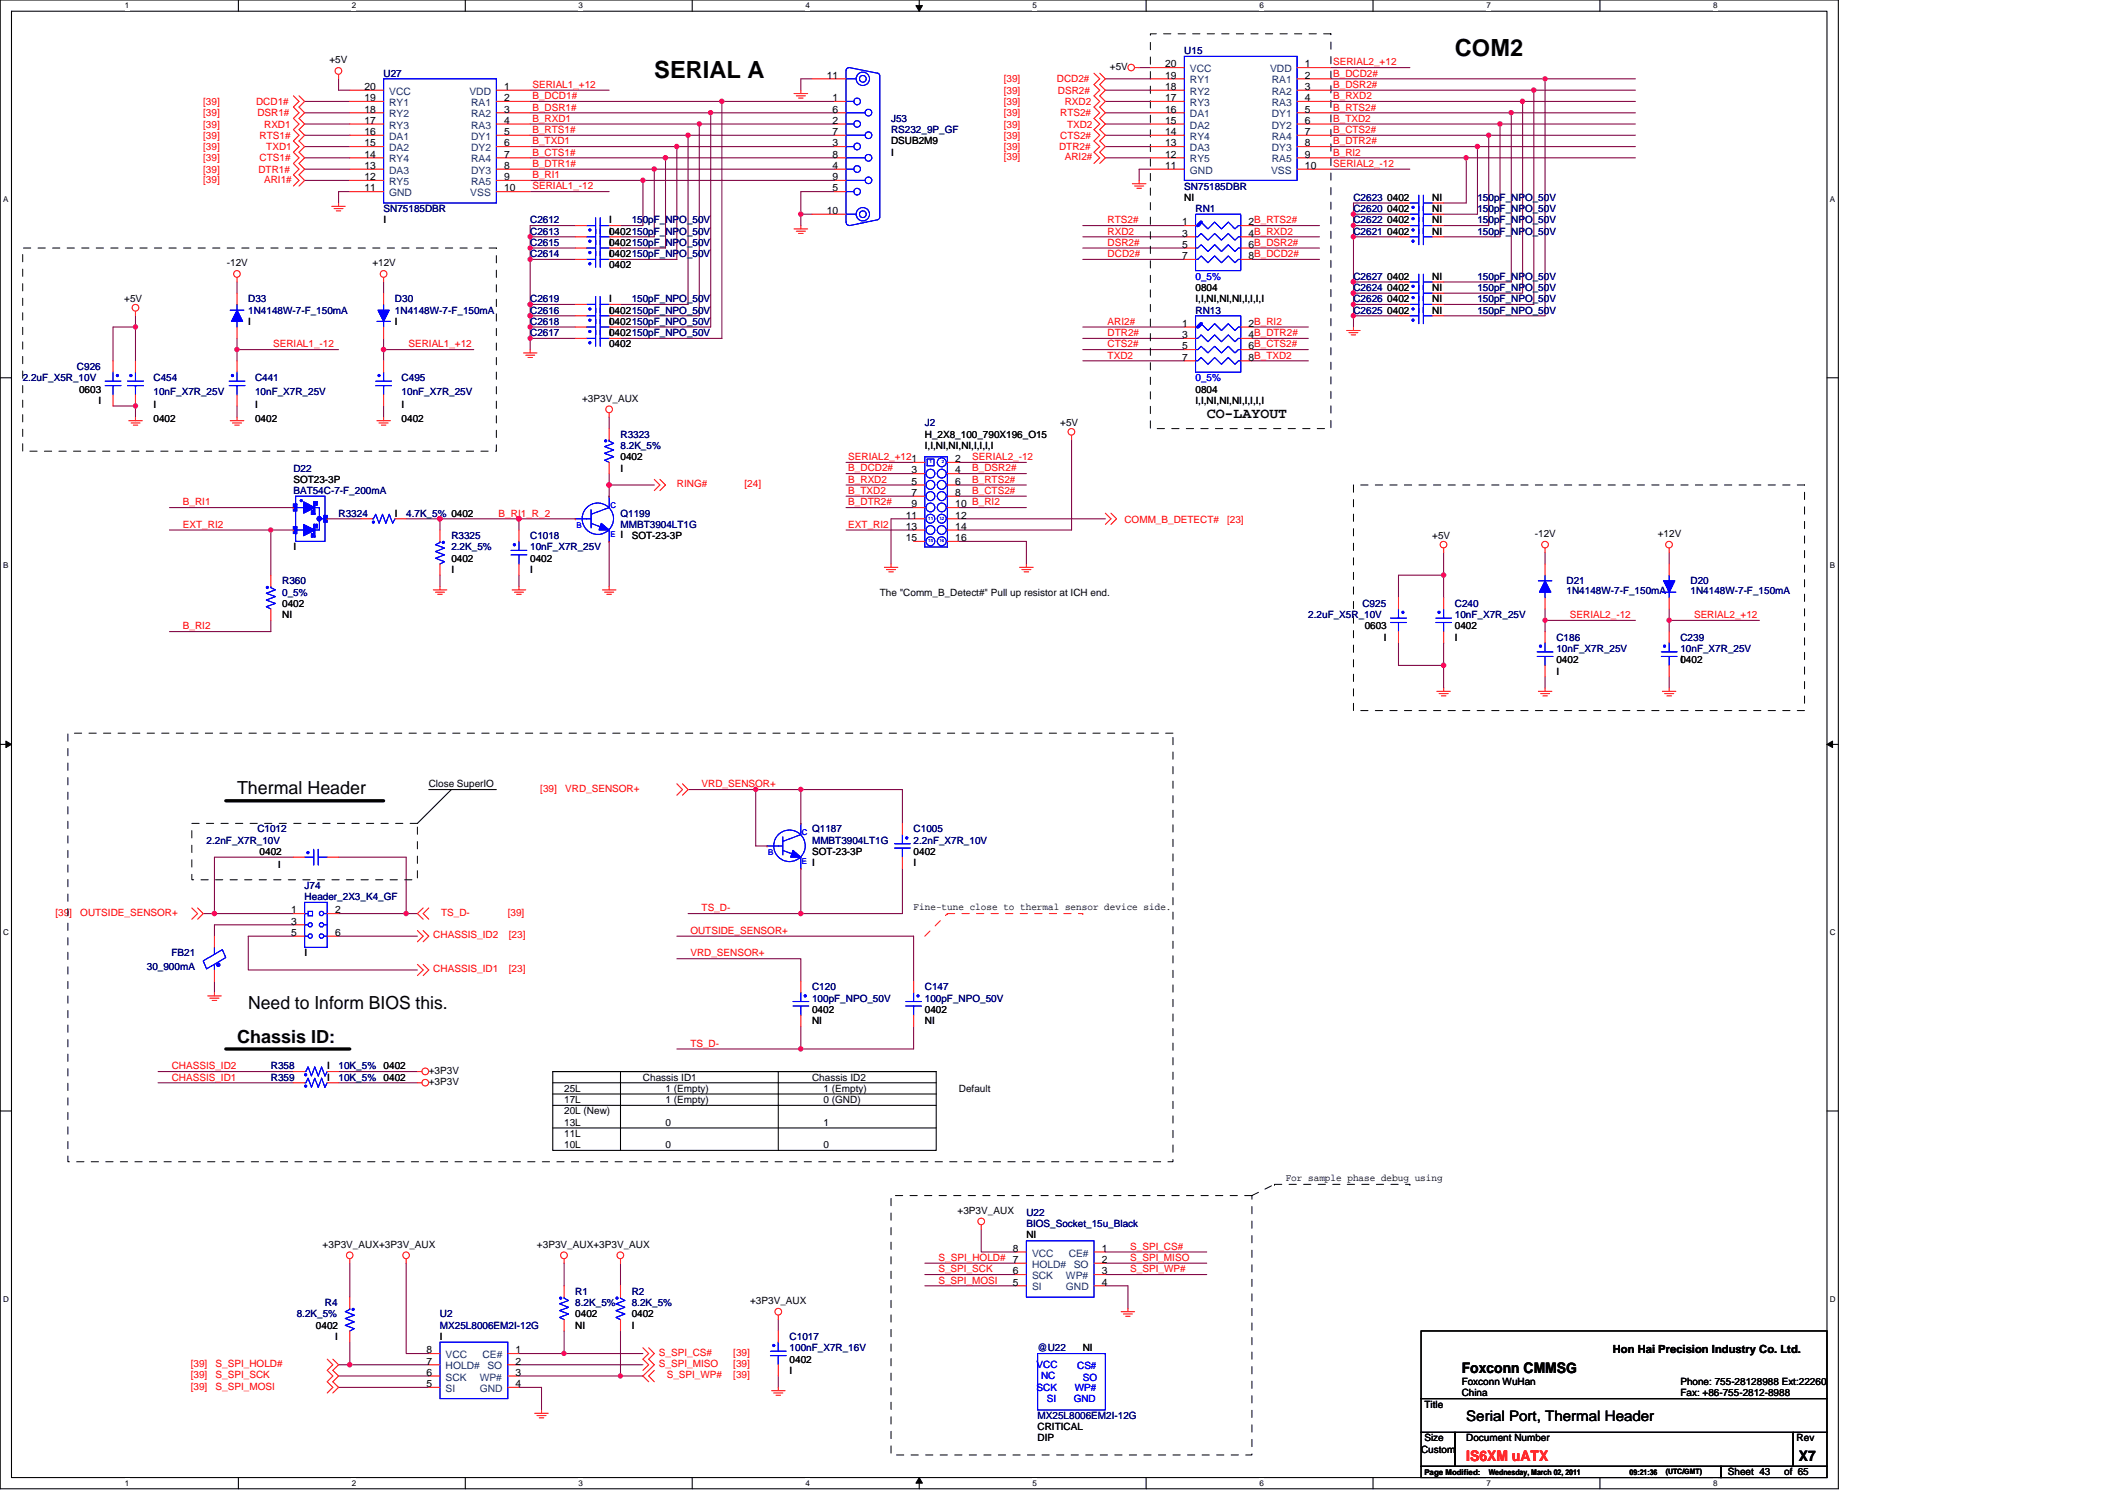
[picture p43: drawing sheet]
<svg xmlns="http://www.w3.org/2000/svg" width="297mm" height="210mm" viewBox="0 0 297 210" stroke-linecap="round" stroke-linejoin="round" font-family="sans-serif">
<defs><g id="words">
<g font-size="3.3">
<text x="91.4" y="10.9">SERIAL A</text>
<text x="203.2" y="7.8">COM2</text>
</g>
<g font-size="2.5">
<text x="33.1" y="110.9">Thermal Header</text>
<text x="34.7" y="140.8">Need to Inform BIOS this.</text>
<text x="33.1" y="145.6">Chassis ID:</text>
</g>
<g font-size="2">
<text x="168.5" y="58.4">CO-LAYOUT</text>
<text x="204.1" y="191.6">Foxconn CMMSG</text>
<text x="204.8" y="198.4">Serial Port, Thermal Header</text>
<text x="251.2" y="203.9">X7</text>
</g>
<text font-size="2" fill="#f00" x="204.8" y="203.9">IS6XM uATX</text>
<text font-size="1.6" x="225.2" y="188.8">Hon Hai Precision Industry Co. Ltd.</text>
<g font-size="1.4">
<text x="46" y="8.8">+5V</text>
<text x="115.5" y="11">11</text>
<text x="155" y="9.8">+5V</text>
<text x="162.7" y="9.4">20</text>
<text x="162.7" y="11">19</text>
<text x="182.2" y="11">2</text>
<text x="182.2" y="9.4">1</text>
<text x="50.9" y="12.6">20</text>
<text x="50.9" y="14.1">19</text>
<text x="50.9" y="15.7">18</text>
<text x="50.9" y="17.3">17</text>
<text x="70.4" y="14.1">2</text>
<text x="70.4" y="15.7">3</text>
<text x="70.4" y="17.3">4</text>
<text x="70.4" y="12.6">1</text>
<text x="116.3" y="14.1">1</text>
<text x="116.3" y="17.3">2</text>
<text x="116.3" y="15.7">6</text>
<text x="162.7" y="12.6">18</text>
<text x="162.7" y="14.1">17</text>
<text x="162.7" y="15.7">16</text>
<text x="162.7" y="17.3">15</text>
<text x="182.2" y="12.6">3</text>
<text x="182.2" y="14.1">4</text>
<text x="182.2" y="15.7">5</text>
<text x="182.2" y="17.3">6</text>
<text x="50.9" y="18.9">16</text>
<text x="50.9" y="20.4">15</text>
<text x="50.9" y="22">14</text>
<text x="50.9" y="23.6">13</text>
<text x="70.4" y="18.9">5</text>
<text x="70.4" y="20.4">6</text>
<text x="70.4" y="22">7</text>
<text x="70.4" y="23.6">8</text>
<text x="116.3" y="20.4">3</text>
<text x="116.3" y="23.6">4</text>
<text x="116.3" y="18.9">7</text>
<text x="116.3" y="22">8</text>
<text x="124.4" y="21.7">I</text>
<text x="124.4" y="20.2">DSUB2M9</text>
<text x="162.7" y="18.9">14</text>
<text x="162.7" y="20.4">13</text>
<text x="162.7" y="22">12</text>
<text x="162.7" y="23.6">11</text>
<text x="182.2" y="18.9">7</text>
<text x="182.2" y="20.4">8</text>
<text x="182.2" y="22">9</text>
<text x="182.2" y="23.6">10</text>
<text x="50.9" y="25.2">12</text>
<text x="50.9" y="26.7">11</text>
<text x="70.4" y="25.2">9</text>
<text x="70.4" y="26.7">10</text>
<text x="115.5" y="29.9">10</text>
<text x="116.3" y="26.7">5</text>
<text x="116.3" y="25.2">9</text>
<text x="165.4" y="28">NI</text>
<text x="193.7" y="28">0402</text>
<text x="193.7" y="29.6">0402</text>
<text x="200" y="28">NI</text>
<text x="200" y="29.6">NI</text>
<text x="53.6" y="31.2">I</text>
<text x="85.1" y="31.2">I</text>
<text x="85.1" y="32.8">0402150pF_NPO_50V</text>
<text x="85.1" y="32.8">I</text>
<text x="85.1" y="34.3">0402150pF_NPO_50V</text>
<text x="85.1" y="34.3">I</text>
<text x="85.1" y="35.9">0402150pF_NPO_50V</text>
<text x="85.1" y="35.9">I</text>
<text x="165.1" y="31.5">1</text>
<text x="165.1" y="33">3</text>
<text x="165.1" y="34.6">5</text>
<text x="174.4" y="34.6">6B_DSR2#</text>
<text x="174.4" y="33">4B_RXD2</text>
<text x="174.4" y="31.5">2B_RTS2#</text>
<text x="193.7" y="32.8">0402</text>
<text x="193.7" y="31.2">0402</text>
<text x="200" y="32.8">NI</text>
<text x="200" y="31.2">NI</text>
<text x="31.7" y="37.2">-12V</text>
<text x="52" y="37.2">+12V</text>
<text x="85.1" y="37.5">0402</text>
<text x="165.1" y="36.2">7</text>
<text x="167" y="40.6">0804</text>
<text x="174.4" y="36.2">8B_DCD2#</text>
<text x="193.7" y="40.6">0402</text>
<text x="193.7" y="39.1">0402</text>
<text x="200" y="40.6">NI</text>
<text x="200" y="39.1">NI</text>
<text x="17.4" y="42.2">+5V</text>
<text x="34.7" y="45.4">I</text>
<text x="55.2" y="45.4">I</text>
<text x="85.1" y="45.4">I</text>
<text x="85.1" y="46.9">0402150pF_NPO_50V</text>
<text x="85.1" y="43.8">I</text>
<text x="85.1" y="45.4">0402150pF_NPO_50V</text>
<text x="85.1" y="42.2">I</text>
<text x="85.1" y="43.8">0402150pF_NPO_50V</text>
<text x="85.1" y="46.9">I</text>
<text x="165.1" y="45.6">1</text>
<text x="165.1" y="47.2">3</text>
<text x="167" y="42.2">I,I,NI,NI,NI,I,I,I,I</text>
<text x="174.4" y="47.2">4B_DTR2#</text>
<text x="174.4" y="45.6">2B_RI2</text>
<text x="193.7" y="43.8">0402</text>
<text x="193.7" y="42.2">0402</text>
<text x="200" y="43.8">NI</text>
<text x="200" y="42.2">NI</text>
<text x="85.1" y="48.5">0402</text>
<text x="165.1" y="48.8">5</text>
<text x="165.1" y="50.4">7</text>
<text x="174.4" y="50.4">8B_TXD2</text>
<text x="174.4" y="48.8">6B_CTS2#</text>
<text x="11" y="54.8">0603</text>
<text x="13.7" y="56.4">I</text>
<text x="21.4" y="57">I</text>
<text x="21.4" y="58.9">0402</text>
<text x="35.6" y="57">I</text>
<text x="35.6" y="58.9">0402</text>
<text x="56.1" y="57">I</text>
<text x="56.1" y="58.9">0402</text>
<text x="81.3" y="56.1">+3P3V_AUX</text>
<text x="148.1" y="59.5">+5V</text>
<text x="167" y="54.8">0804</text>
<text x="167" y="56.4">I,I,NI,NI,NI,I,I,I,I</text>
<text x="86.7" y="64.3">0402</text>
<text x="86.7" y="65.8">I</text>
<text x="129.2" y="61.1">H_2X8_100_790X196_O15</text>
<text x="129.2" y="62.7">I,I,NI,NI,NI,I,I,I,I</text>
<text x="133.4" y="64.5">2</text>
<text x="41" y="67.4">SOT23-3P</text>
<text x="127.3" y="66.1">3</text>
<text x="127.3" y="67.7">5</text>
<text x="127.3" y="69.3">7</text>
<text x="127.3" y="70.8">9</text>
<text x="133.4" y="66.1">4</text>
<text x="133.4" y="67.7">6</text>
<text x="133.4" y="69.3">8</text>
<text x="133.4" y="70.8">10 B_RI2</text>
<text x="41" y="76.9">I</text>
<text x="55.2" y="72.1">I</text>
<text x="86.7" y="75.1">I</text>
<text x="88.2" y="75.3">SOT-23-3P</text>
<text x="126.5" y="72.4">11</text>
<text x="126.5" y="74">13</text>
<text x="126.5" y="75.6">15</text>
<text x="133.4" y="72.4">12</text>
<text x="133.4" y="74">14</text>
<text x="133.4" y="75.6">16</text>
<text x="200" y="75.3">+5V</text>
<text x="214.4" y="75">-12V</text>
<text x="231.5" y="75">+12V</text>
<text x="63" y="78.4">0402</text>
<text x="63" y="80">I</text>
<text x="74" y="80">I</text>
<text x="74" y="78.4">0402</text>
<text x="122.9" y="83.1">The &quot;Comm_B_Detect#&quot; Pull up resistor at ICH end.</text>
<text x="39.4" y="84.7">0402</text>
<text x="39.4" y="86.3">NI</text>
<text x="190.6" y="87.9">0603</text>
<text x="193.2" y="89.5">I</text>
<text x="203.2" y="89.5">I</text>
<text x="203.2" y="87.9">0402</text>
<text x="217.4" y="94.2">I</text>
<text x="217.4" y="92.6">0402</text>
<text x="234.7" y="92.6">I</text>
<text x="234.7" y="92.6">0402</text>
<text x="59.9" y="109.9">Close SuperIO</text>
<text x="36.3" y="119.4">0402</text>
<text x="113.4" y="119.4">SOT-23-3P</text>
<text x="127.6" y="119.4">0402</text>
<text x="38.8" y="121.2">I</text>
<text x="113.4" y="120.9">I</text>
<text x="127.6" y="120.9">I</text>
<text x="40.7" y="127.5">1</text>
<text x="40.7" y="130.7">5</text>
<text x="40.7" y="129.1">3</text>
<text x="46.8" y="127.5">2</text>
<text x="46.8" y="130.7">6</text>
<text x="127.6" y="127.1">Fine-tune close to thermal sensor device side.</text>
<text x="42.5" y="133.5">I</text>
<text x="113.4" y="143">NI</text>
<text x="113.4" y="141.4">0402</text>
<text x="129.2" y="143">NI</text>
<text x="129.2" y="141.4">0402</text>
<text x="45.7" y="149.3">I</text>
<text x="53.6" y="149.3">0402</text>
<text x="59.9" y="149.9">+3P3V</text>
<text x="45.7" y="150.9">I</text>
<text x="53.6" y="150.9">0402</text>
<text x="59.9" y="151.5">+3P3V</text>
<text x="78.8" y="152.4">25L</text>
<text x="78.8" y="154">17L</text>
<text x="78.8" y="155.6">20L (New)</text>
<text x="89.8" y="150.9">Chassis ID1</text>
<text x="92.9" y="152.4">1 (Empty)</text>
<text x="92.9" y="154">1 (Empty)</text>
<text x="113.4" y="150.9">Chassis ID2</text>
<text x="115" y="152.4">1 (Empty)</text>
<text x="115" y="154">0 (GND)</text>
<text x="133.9" y="152.4">Default</text>
<text x="78.8" y="158.7">11L</text>
<text x="78.8" y="157.2">13L</text>
<text x="78.8" y="160.3">10L</text>
<text x="92.9" y="157.2">0</text>
<text x="92.9" y="160.3">0</text>
<text x="115" y="157.2">1</text>
<text x="115" y="160.3">0</text>
<text x="179.6" y="164.9">For sample phase debug using</text>
<text x="133.7" y="169.5">+3P3V_AUX</text>
<text x="143.3" y="172.9">NI</text>
<text x="45.1" y="174.2">+3P3V_AUX+3P3V_AUX</text>
<text x="75" y="174.2">+3P3V_AUX+3P3V_AUX</text>
<text x="141.5" y="179.5">5</text>
<text x="141.5" y="177.9">6</text>
<text x="141.5" y="176.3">7</text>
<text x="141.5" y="174.8">8</text>
<text x="153.9" y="174.8">1</text>
<text x="153.9" y="177.9">3</text>
<text x="153.9" y="179.5">4</text>
<text x="153.9" y="176.3">2</text>
<text x="44.1" y="185.5">0402</text>
<text x="80.3" y="183.9">0402</text>
<text x="80.3" y="185.5">NI</text>
<text x="88.2" y="183.9">0402</text>
<text x="88.2" y="185.5">I</text>
<text x="104.8" y="182.1">+3P3V_AUX</text>
<text x="46.8" y="187.1">I</text>
<text x="59.6" y="189">8</text>
<text x="59.6" y="190.5">7</text>
<text x="61.4" y="187.1">I</text>
<text x="72" y="189">1</text>
<text x="72" y="190.5">2</text>
<text x="110.3" y="191.8">I</text>
<text x="110.3" y="190.2">0402</text>
<text x="151.2" y="188.7">NI</text>
<text x="59.6" y="192.1">6</text>
<text x="59.6" y="193.7">5</text>
<text x="72" y="192.1">3</text>
<text x="72" y="193.7">4</text>
<text x="198.9" y="196.5">Title</text>
<text x="204.1" y="193.4">Foxconn WuHan</text>
<text x="204.1" y="195">China</text>
<text x="234.7" y="193.4">Phone: 755-28128988 Ext:22260</text>
<text x="234.7" y="195">Fax: +86-755-2812-8988</text>
<text x="144.9" y="199.7">CRITICAL</text>
<text x="144.9" y="201.3">DIP</text>
<text x="198.5" y="202.8">Custom</text>
<text x="198.9" y="201.3">Size</text>
<text x="204.8" y="201.3">Document Number</text>
<text x="250.9" y="201.3">Rev</text>
<text x="241.3" y="206">Sheet 43</text>
<text x="249.2" y="206">of 65</text>
</g>
<g font-size="1.4" fill="#000080">
<text x="53.6" y="10.7">U27</text>
<text x="165.4" y="7.6">U15</text>
<text x="124.4" y="17">J53</text>
<text x="124.4" y="18.6">RS232_9P_GF</text>
<text x="53.6" y="29.6">SN75185DBR</text>
<text x="165.4" y="26.5">SN75185DBR</text>
<text x="167" y="29.6">RN1</text>
<text x="189" y="28">C2623</text>
<text x="189" y="29.6">C2620</text>
<text x="206.3" y="28">150pF_NPO_50V</text>
<text x="206.3" y="29.6">150pF_NPO_50V</text>
<text x="74" y="31.2">C2612</text>
<text x="74" y="32.8">C2613</text>
<text x="74" y="34.3">C2615</text>
<text x="74" y="35.9">C2614</text>
<text x="88.2" y="31.2">150pF_NPO_50V</text>
<text x="189" y="32.8">C2621</text>
<text x="189" y="31.2">C2622</text>
<text x="206.3" y="32.8">150pF_NPO_50V</text>
<text x="206.3" y="31.2">150pF_NPO_50V</text>
<text x="189" y="40.6">C2624</text>
<text x="189" y="39.1">C2627</text>
<text x="206.3" y="40.6">150pF_NPO_50V</text>
<text x="206.3" y="39.1">150pF_NPO_50V</text>
<text x="34.7" y="42.2">D33</text>
<text x="34.7" y="43.8">1N4148W-7-F_150mA</text>
<text x="55.2" y="42.2">D30</text>
<text x="55.2" y="43.8">1N4148W-7-F_150mA</text>
<text x="74" y="45.4">C2618</text>
<text x="74" y="43.8">C2616</text>
<text x="74" y="42.2">C2619</text>
<text x="74" y="46.9">C2617</text>
<text x="88.2" y="42.2">150pF_NPO_50V</text>
<text x="167" y="43.8">RN13</text>
<text x="189" y="43.8">C2625</text>
<text x="189" y="42.2">C2626</text>
<text x="206.3" y="43.8">150pF_NPO_50V</text>
<text x="206.3" y="42.2">150pF_NPO_50V</text>
<text x="3.2" y="53.2">2.2uF_X5R_10V</text>
<text x="10.7" y="51.6">C926</text>
<text x="21.4" y="53.2">C454</text>
<text x="35.6" y="53.2">C441</text>
<text x="56.1" y="53.2">C495</text>
<text x="21.4" y="55.1">10nF_X7R_25V</text>
<text x="35.6" y="55.1">10nF_X7R_25V</text>
<text x="56.1" y="55.1">10nF_X7R_25V</text>
<text x="129.2" y="59.5">J2</text>
<text x="41" y="65.8">D22</text>
<text x="86.7" y="61.1">R3323</text>
<text x="86.7" y="62.7">8.2K_5%</text>
<text x="41" y="69">BAT54C-7-F_200mA</text>
<text x="47.3" y="72.1">R3324</text>
<text x="56.7" y="72.1">4.7K_5% 0402</text>
<text x="63" y="75.3">R3325</text>
<text x="63" y="76.9">2.2K_5%</text>
<text x="74" y="75.3">C1018</text>
<text x="74" y="76.9">10nF_X7R_25V</text>
<text x="86.7" y="72.1">Q1199</text>
<text x="86.7" y="73.7">MMBT3904LT1G</text>
<text x="39.4" y="81.6">R360</text>
<text x="39.4" y="83.1">0_5%</text>
<text x="218.8" y="81.6">D21</text>
<text x="218.8" y="83">1N4148W-7-F_150mA</text>
<text x="236.1" y="81.6">D20</text>
<text x="236.1" y="83">1N4148W-7-F_150mA</text>
<text x="182.7" y="86.3">2.2uF_X5R_10V</text>
<text x="190.3" y="84.7">C925</text>
<text x="203.2" y="84.7">C240</text>
<text x="203.2" y="86.3">10nF_X7R_25V</text>
<text x="217.4" y="89.5">C186</text>
<text x="234.7" y="89.5">C239</text>
<text x="217.4" y="91">10nF_X7R_25V</text>
<text x="234.7" y="91">10nF_X7R_25V</text>
<text x="28.8" y="117.8">2.2nF_X7R_10V</text>
<text x="35.9" y="116.2">C1012</text>
<text x="113.4" y="116.2">Q1187</text>
<text x="113.4" y="117.8">MMBT3904LT1G</text>
<text x="127.6" y="116.2">C1005</text>
<text x="127.6" y="117.8">2.2nF_X7R_10V</text>
<text x="42.5" y="124.1">J74</text>
<text x="42.5" y="125.7">Header_2X3_K4_GF</text>
<text x="20.5" y="135.4">30_900mA</text>
<text x="24" y="133.5">FB21</text>
<text x="113.4" y="138.3">C120</text>
<text x="113.4" y="139.8">100pF_NPO_50V</text>
<text x="129.2" y="138.3">C147</text>
<text x="129.2" y="139.8">100pF_NPO_50V</text>
<text x="37.8" y="149.3">R358</text>
<text x="47.3" y="149.3">10K_5%</text>
<text x="37.8" y="150.9">R359</text>
<text x="47.3" y="150.9">10K_5%</text>
<text x="143.3" y="169.8">U22</text>
<text x="143.3" y="171.3">BIOS_Socket_15u_Black</text>
<text x="41.4" y="183.9">8.2K_5%</text>
<text x="45.4" y="182.4">R4</text>
<text x="61.4" y="183.9">U2</text>
<text x="61.4" y="185.5">MX25L8006EM2I-12G</text>
<text x="80.3" y="180.8">R1</text>
<text x="80.3" y="182.4">8.2K_5%</text>
<text x="88.2" y="180.8">R2</text>
<text x="88.2" y="182.4">8.2K_5%</text>
<text x="110.3" y="187.1">C1017</text>
<text x="110.3" y="188.7">100nF_X7R_16V</text>
<text x="144.9" y="188.7">@U22</text>
<text x="144.9" y="198.1">MX25L8006EM2I-12G</text>
</g>
<g font-size="1.4" fill="#f00">
<text x="140.2" y="11.5">[39]</text>
<text x="147.6" y="11.5">DCD2#</text>
<text x="186.2" y="9.1">SERIAL2_+12</text>
<text x="186.2" y="10.7">B_DCD2#</text>
<text x="28.4" y="16.2">[39]</text>
<text x="28.4" y="17.8">[39]</text>
<text x="28.4" y="14.6">[39]</text>
<text x="35.8" y="14.6">DCD1#</text>
<text x="35.9" y="16.2">DSR1#</text>
<text x="36.9" y="17.8">RXD1</text>
<text x="74.4" y="12.3">SERIAL1_+12</text>
<text x="74.4" y="17">B_RXD1</text>
<text x="74.4" y="15.4">B_DSR1#</text>
<text x="74.4" y="13.8">B_DCD1#</text>
<text x="140.2" y="14.6">[39]</text>
<text x="140.2" y="13.1">[39]</text>
<text x="140.2" y="17.8">[39]</text>
<text x="140.2" y="16.2">[39]</text>
<text x="147.7" y="13.1">DSR2#</text>
<text x="148.1" y="16.2">RTS2#</text>
<text x="148.7" y="14.6">RXD2</text>
<text x="149" y="17.8">TXD2</text>
<text x="186.2" y="15.4">B_RTS2#</text>
<text x="186.2" y="13.8">B_RXD2</text>
<text x="186.2" y="12.3">B_DSR2#</text>
<text x="186.2" y="17">B_TXD2</text>
<text x="28.4" y="21">[39]</text>
<text x="28.4" y="22.5">[39]</text>
<text x="28.4" y="19.4">[39]</text>
<text x="36.3" y="22.5">CTS1#</text>
<text x="36.3" y="19.4">RTS1#</text>
<text x="37.2" y="21">TXD1</text>
<text x="74.4" y="18.6">B_RTS1#</text>
<text x="74.4" y="21.7">B_CTS1#</text>
<text x="74.4" y="23.3">B_DTR1#</text>
<text x="74.4" y="20.2">B_TXD1</text>
<text x="140.2" y="21">[39]</text>
<text x="140.2" y="22.4">[39]</text>
<text x="140.2" y="19.4">[39]</text>
<text x="147.9" y="21">DTR2#</text>
<text x="148.1" y="19.4">CTS2#</text>
<text x="148.7" y="22.4">ARI2#</text>
<text x="186.2" y="23.3">SERIAL2_-12</text>
<text x="186.2" y="18.6">B_CTS2#</text>
<text x="186.2" y="20.2">B_DTR2#</text>
<text x="186.2" y="21.7">B_RI2</text>
<text x="28.4" y="24.1">[39]</text>
<text x="28.4" y="25.5">[39]</text>
<text x="36.1" y="24.1">DTR1#</text>
<text x="36.9" y="25.5">ARI1#</text>
<text x="74.4" y="26.4">SERIAL1_-12</text>
<text x="74.4" y="24.9">B_RI1</text>
<text x="154.7" y="32.7">RXD2</text>
<text x="154.7" y="31.2">RTS2#</text>
<text x="154.7" y="34.3">DSR2#</text>
<text x="154.7" y="35.9">DCD2#</text>
<text x="154.7" y="45.3">ARI2#</text>
<text x="154.7" y="46.9">DTR2#</text>
<text x="38.1" y="48.5">SERIAL1_-12</text>
<text x="57" y="48.5">SERIAL1_+12</text>
<text x="154.7" y="48.5">CTS2#</text>
<text x="154.7" y="50.1">TXD2</text>
<text x="118.5" y="64.2">SERIAL2_+121</text>
<text x="118.5" y="65.8">B_DCD2#</text>
<text x="135.8" y="64.2">SERIAL2_-12</text>
<text x="135.8" y="65.8">B_DSR2#</text>
<text x="25.5" y="70.5">B_RI1</text>
<text x="94.5" y="68">RING#</text>
<text x="104" y="68">[24]</text>
<text x="118.5" y="67.4">B_RXD2</text>
<text x="118.5" y="69">B_TXD2</text>
<text x="118.5" y="70.5">B_DTR2#</text>
<text x="135.8" y="67.4">B_RTS2#</text>
<text x="135.8" y="69">B_CTS2#</text>
<text x="25.5" y="73.7">EXT_RI2</text>
<text x="69.6" y="72.1">B_RI1_R_2</text>
<text x="118.5" y="73.7">EXT_RI2</text>
<text x="157" y="73.1">COMM_B_DETECT#</text>
<text x="171.4" y="73.1">[23]</text>
<text x="25.5" y="87.9">B_RI2</text>
<text x="219.2" y="86.3">SERIAL2_-12</text>
<text x="236.6" y="86.3">SERIAL2_+12</text>
<text x="75.5" y="110.6">[39]</text>
<text x="78.9" y="110.6">VRD_SENSOR+</text>
<text x="98" y="109.9">VRD_SENSOR+</text>
<text x="7.7" y="127.9">[39]</text>
<text x="11.2" y="127.9">OUTSIDE_SENSOR+</text>
<text x="60.5" y="131">CHASSIS_ID2</text>
<text x="61.6" y="127.9">TS_D-</text>
<text x="70.9" y="127.9">[39]</text>
<text x="71.1" y="131">[23]</text>
<text x="96.4" y="130.4">OUTSIDE_SENSOR+</text>
<text x="98" y="127.2">TS_D-</text>
<text x="60.5" y="135.7">CHASSIS_ID1</text>
<text x="71.1" y="135.7">[23]</text>
<text x="96.4" y="133.5">VRD_SENSOR+</text>
<text x="24" y="149.3">CHASSIS_ID2</text>
<text x="96.4" y="146.1">TS_D-</text>
<text x="24" y="150.9">CHASSIS_ID1</text>
<text x="131.1" y="179.2">S_SPI_MOSI</text>
<text x="131.1" y="177.6">S_SPI_SCK</text>
<text x="131.1" y="176">S_SPI_HOLD#</text>
<text x="157.8" y="174.5">S_SPI_CS#</text>
<text x="157.8" y="176">S_SPI_MISO</text>
<text x="157.8" y="177.6">S_SPI_WP#</text>
<text x="26.6" y="190.9">[39]</text>
<text x="30.1" y="190.9">S_SPI_HOLD#</text>
<text x="92" y="189.3">S_SPI_CS#</text>
<text x="92" y="190.9">S_SPI_MISO</text>
<text x="102.4" y="189.3">[39]</text>
<text x="102.4" y="190.9">[39]</text>
<text x="26.6" y="192.4">[39]</text>
<text x="26.6" y="194">[39]</text>
<text x="30.1" y="192.4">S_SPI_SCK</text>
<text x="30.1" y="194">S_SPI_MOSI</text>
<text x="93.1" y="192.4">S_SPI_WP#</text>
<text x="102.4" y="192.4">[39]</text>
</g>
<g font-size="1.4" fill="#004080">
<text x="166.2" y="10.1">VCC</text>
<text x="166.2" y="11.6">RY1</text>
<text x="177.4" y="10.1">VDD</text>
<text x="177.6" y="11.6">RA1</text>
<text x="54.4" y="13.2">VCC</text>
<text x="54.4" y="14.8">RY1</text>
<text x="54.4" y="16.4">RY2</text>
<text x="54.4" y="17.9">RY3</text>
<text x="65.5" y="13.2">VDD</text>
<text x="65.8" y="14.8">RA1</text>
<text x="65.8" y="16.4">RA2</text>
<text x="65.8" y="17.9">RA3</text>
<text x="166.2" y="13.2">RY2</text>
<text x="166.2" y="14.8">RY3</text>
<text x="166.2" y="16.4">DA1</text>
<text x="166.2" y="17.9">DA2</text>
<text x="177.6" y="13.2">RA2</text>
<text x="177.6" y="14.8">RA3</text>
<text x="177.6" y="16.4">DY1</text>
<text x="177.6" y="17.9">DY2</text>
<text x="54.4" y="19.5">DA1</text>
<text x="54.4" y="21.1">DA2</text>
<text x="54.4" y="22.7">RY4</text>
<text x="65.8" y="19.5">DY1</text>
<text x="65.8" y="21.1">DY2</text>
<text x="65.8" y="22.7">RA4</text>
<text x="166.2" y="19.5">RY4</text>
<text x="166.2" y="21.1">DA3</text>
<text x="166.2" y="22.7">RY5</text>
<text x="177.6" y="19.5">RA4</text>
<text x="177.6" y="21.1">DY3</text>
<text x="177.6" y="22.7">RA5</text>
<text x="54.4" y="24.3">DA3</text>
<text x="54.4" y="25.8">RY5</text>
<text x="54.4" y="27.4">GND</text>
<text x="65.7" y="27.4">VSS</text>
<text x="65.8" y="24.3">DY3</text>
<text x="65.8" y="25.8">RA5</text>
<text x="166.2" y="24.3">GND</text>
<text x="177.5" y="24.3">VSS</text>
<text x="144.1" y="178.6">SCK</text>
<text x="144.1" y="177">HOLD#</text>
<text x="144.1" y="175.4">VCC</text>
<text x="148.9" y="178.6">WP#</text>
<text x="149.2" y="175.4">CE#</text>
<text x="149.9" y="177">SO</text>
<text x="144.1" y="180.1">SI</text>
<text x="148.9" y="180.1">GND</text>
<text x="62.2" y="189.6">VCC</text>
<text x="62.2" y="191.2">HOLD#</text>
<text x="67.4" y="189.6">CE#</text>
<text x="68.1" y="191.2">SO</text>
<text x="62.2" y="192.7">SCK</text>
<text x="62.2" y="194.3">SI</text>
<text x="67" y="192.7">WP#</text>
<text x="67" y="194.3">GND</text>
</g>
<g font-size="1.4" fill="#00f">
<text x="167" y="39.1">0_5%</text>
<text x="167" y="53.2">0_5%</text>
<text x="144.8" y="191">VCC</text>
<text x="150.4" y="191.2">CS#</text>
<text x="144.8" y="194.2">SCK</text>
<text x="145.4" y="192.6">NC</text>
<text x="146.2" y="195.7">SI</text>
<text x="149.9" y="195.7">GND</text>
<text x="150.1" y="194.2">WP#</text>
<text x="151.2" y="192.8">SO</text>
</g>
<g font-size="1.1">
<text x="17.4" y="1.2">1</text>
<text x="49.1" y="1.2">2</text>
<text x="80.8" y="1.2">3</text>
<text x="112.5" y="1.2">4</text>
<text x="144.2" y="1.2">5</text>
<text x="175.9" y="1.2">6</text>
<text x="207.6" y="1.2">7</text>
<text x="239.3" y="1.2">8</text>
<text x=".4" y="28.2">A</text>
<text x="255.5" y="28.2">A</text>
<text x=".4" y="79.4">B</text>
<text x="255.5" y="79.4">B</text>
<text x=".4" y="130.5">C</text>
<text x="255.5" y="130.5">C</text>
<text x=".4" y="181.7">D</text>
<text x="255.5" y="181.7">D</text>
<text x="17.4" y="207.5">1</text>
<text x="49.1" y="207.5">2</text>
<text x="80.8" y="207.5">3</text>
<text x="112.5" y="207.5">4</text>
<text x="144.2" y="207.5">5</text>
<text x="175.9" y="207.5">6</text>
<text x="198.9" y="205.9">Page Modified:</text>
<text x="207.6" y="207.5">7</text>
<text x="207.9" y="205.9">Wednesday, March 02, 2011</text>
<text x="227.6" y="205.9">09:21:36</text>
<text x="239.3" y="207.5">8</text>
</g>
<g font-size="1.1" fill="#00f">
<text x="85.2" y="70.9">C</text>
<text x="80.5" y="73.8">B</text>
<text x="85.2" y="75">E</text>
<text x="107.3" y="119.4">B</text>
<text x="112" y="116.6">C</text>
<text x="112" y="120.7">E</text>
</g>
<text font-size="1" x="232.6" y="205.8">(UTC/GMT)</text>
<g font-size=".6" fill="#00f">
<text x="129.8" y="64.7">1</text>
<text x="131.5" y="64.7">2</text>
<text x="129.6" y="72.5">11</text>
<text x="129.6" y="75.7">15</text>
<text x="131.2" y="75.7">16</text>
<text x="131.2" y="72.5">12</text>
</g>
</g></defs>
<path d="M0 0h256.7v207.9h-256.7zM1.6 1.6h253.5v204.7h-253.5z" fill="none" stroke="#000" stroke-width=".15"/>
<g fill="#fff">
<path d="M17.4 .1h.7v1.3h-.7z"/>
<path d="M17.4 206.4h.7v1.3h-.7z"/>
</g>
<path d="M33.3 0v1.6M33.3 206.3v1.6" fill="none" stroke="#000" stroke-width=".15"/>
<g fill="#fff">
<path d="M49.1 .1h.6v1.3h-.6z"/>
<path d="M49.1 206.4h.6v1.3h-.6z"/>
</g>
<path d="M65 0v1.6M65 206.3v1.6" fill="none" stroke="#000" stroke-width=".15"/>
<g fill="#fff">
<path d="M80.8 .1h.6v1.3h-.6z"/>
<path d="M80.8 206.4h.6v1.3h-.6z"/>
</g>
<path d="M96.7 0v1.6M96.7 206.3v1.6" fill="none" stroke="#000" stroke-width=".15"/>
<g fill="#fff">
<path d="M112.5 .1h.6v1.3h-.6z"/>
<path d="M112.5 206.4h.6v1.3h-.6z"/>
</g>
<path d="M128.4 0v1.6M128.4 206.3v1.6" fill="none" stroke="#000" stroke-width=".15"/>
<path d="M127.9 .8h.9l-.4 .8zM128.4 206.3l.4 .8h-.9z" fill="#000" stroke="#000" stroke-width=".14"/>
<g fill="#fff">
<path d="M144.2 .1h.6v1.3h-.6z"/>
<path d="M144.2 206.4h.6v1.3h-.6z"/>
</g>
<path d="M160.1 0v1.6M160.1 206.3v1.6" fill="none" stroke="#000" stroke-width=".15"/>
<g fill="#fff">
<path d="M175.9 .1h.6v1.3h-.6z"/>
<path d="M175.9 206.4h.6v1.3h-.6z"/>
</g>
<path d="M191.7 0v1.6M191.7 206.3v1.6" fill="none" stroke="#000" stroke-width=".15"/>
<g fill="#fff">
<path d="M207.6 .1h.6v1.3h-.6z"/>
<path d="M207.6 206.4h.6v1.3h-.6z"/>
</g>
<path d="M223.4 0v1.6M223.4 206.3v1.6" fill="none" stroke="#000" stroke-width=".15"/>
<g fill="#fff">
<path d="M239.3 .1h.6v1.3h-.6z"/>
<path d="M239.3 206.4h.6v1.3h-.6z"/>
<path d="M.4 27.2h.8v1.2h-.8z"/>
<path d="M255.5 27.2h.8v1.2h-.8z"/>
<path d="M.4 78.3h.8v1.3h-.8z"/>
<path d="M255.5 78.3h.8v1.3h-.8z"/>
</g>
<path d="M0 52.7h1.6M255.1 52.7h1.6" fill="none" stroke="#000" stroke-width=".15"/>
<g fill="#fff">
<path d="M.4 129.5h.8v1.3h-.8z"/>
<path d="M255.5 129.5h.8v1.3h-.8z"/>
</g>
<path d="M0 103.9h1.6M255.1 103.9h1.6" fill="none" stroke="#000" stroke-width=".15"/>
<path d="M.8 103.5l.8 .4-.8 .5zM255.1 103.9l.8-.4v.9z" fill="#000" stroke="#000" stroke-width=".14"/>
<g fill="#fff">
<path d="M.4 180.7h.8v1.3h-.8z"/>
<path d="M255.5 180.7h.8v1.3h-.8z"/>
</g>
<g fill="none" stroke="#000" stroke-width=".15">
<path d="M59.9 110.2h9.4M63 110.2l-4.7 4.8M0 155.1h1.6M77.2 149.6h53.5v11h-53.5zM77.2 149.6h53.5M77.2 154.3h53.5M77.2 152.7h53.5M77.2 151.2h53.5M77.2 157.5h53.5M86.7 149.6v11M108.7 149.6v11M255.1 155.1h1.6"/>
<path d="M198.5 185.8h56.6v9.5h-56.6zM198.5 195.3h56.6v4.7h-56.6zM198.5 200h4.7v4.7h-4.7zM203.2 200h47.2v4.7h-47.2zM250.4 200h4.7v4.7h-4.7zM198.5 204.7h41.8v1.6h-41.8zM240.3 204.7h14.8v1.6h-14.8z"/>
</g>
<g fill="none" stroke="#800040" stroke-width=".15">
<path d="M42.5 15.7h6.3M42.5 14.2h6.3M42.5 17.3h6.3M42.5 18.9h6.3M47.3 11v1.6h1.5M74 12.6h11.1M74 18.9h22.1M74 15.7h25.2M74 14.2h26.8M74 17.3h23.7M96.1 18.9v23.6h-9.4M96.1 18.9h20.5"/>
<path d="M97.7 17.3v26.8h-11M97.7 17.3h18.9M99.2 15.7v30h-12.5M99.2 15.7h17.4M100.8 14.2v33h-14.1M100.8 14.2h15.8M113.4 11h-1.6v1.6M154.4 15.7h6.3M154.4 12.6h6.3M154.4 18.9h6.3M154.4 17.3h6.3M154.4 11h6.3"/>
<path d="M154.4 14.2h6.3M159.1 9.4h1.6M185.9 15.7h25.1M185.9 14.2h26.7M185.9 18.9h22M185.9 17.3h23.6M185.9 12.6h28.3M185.9 11h29.9M185.9 9.4h11M207.9 18.9v12.6h-6.3M207.9 18.9h20.5M209.5 17.3v15.8h-7.9"/>
<path d="M209.5 17.3h18.9M211 15.7v23.7h-9.4M211 15.7h17.4M214.2 12.6v29.9h-12.6M214.2 12.6h14.2M215.8 11v33.1h-14.2M215.8 11h12.6M228.4 14.2h-15.8v26.7h-11M33.1 39.4v1.5M42.5 22h6.3M42.5 20.5h6.3M42.5 25.2h6.3"/>
<path d="M42.5 23.6h6.3M48.8 26.8h-1.5v1.5M53.6 39.4v1.5M74 23.6h17.4M74 26.8h11.1M74 22h18.9M74 20.5h20.5M74 25.2h15.8M74 33.1h6.3M74 36.2v6.3M74 33.1v1.5M74 34.6v1.6"/>
<path d="M74 34.6h6.3M74 36.2h6.3M80.3 31.5h-6.3v1.6M89.8 25.2v6.3h-3.1M89.8 25.2h26.8M91.4 23.6v9.5h-4.7M91.4 23.6h25.2M92.9 22v12.6h-6.2M92.9 22h23.7M94.5 20.5v15.7h-7.8M94.5 20.5h22.1M111.8 29.9v1.6"/>
<path d="M111.8 29.9h1.6M116.6 26.8h-4.8v3.1M151.2 33.1h14.2M151.2 31.5h14.2M151.2 34.6h14.2M151.2 36.2h14.2M154.4 20.5h6.3M154.4 22h6.3M160.7 23.6h-1.6v1.6M174.8 33.1h9.5M174.8 31.5h9.5M174.8 34.6h9.5"/>
<path d="M174.8 36.2h9.5M185.9 23.6h11M185.9 20.5h20.4M185.9 22h18.9M189 31.5h6.3M189 39.4h6.3M189 29.9h6.3M189 33.1v6.3M189 39.4v1.5M189 29.9v1.6M189 31.5v1.6M189 33.1h6.3"/>
<path d="M195.3 28.3h-6.3v1.6M204.8 22v6.3h-3.2M204.8 22h23.6M206.3 20.5v9.4h-4.7M206.3 20.5h22.1M15.8 56.7h3.1v1.6M18.9 45.7v4.7M18.9 45.7h-3.1v4.7M18.9 44.1v1.6M33.1 48.8v1.6M33.1 56.7v1.6M33.1 47.2v1.6"/>
<path d="M33.1 48.8h14.2M53.6 48.8h12.6M53.6 48.8v1.6M53.6 56.7v1.6M53.6 47.2v1.6M74 42.5v1.6M74 47.2v1.6M74 45.7v1.5M74 44.1v1.6M74 47.2h6.3M74 45.7h6.3M74 42.5h6.3"/>
<path d="M74 44.1h6.3M85.1 58.3v1.5M151.2 45.7h14.2M151.2 47.2h14.2M151.2 48.8h14.2M151.2 50.4h14.2M174.8 45.7h7.9M174.8 47.2h7.9M174.8 48.8h7.9M174.8 50.4h7.9M189 44.1h6.3M189 42.5h6.3"/>
<path d="M189 40.9h6.3M189 44.1v1.6M189 42.5v1.6M189 40.9v1.6M23.7 70.9h17.3M23.7 74h14.1M37.8 74h3.2M37.8 74v6.3M45.7 72.4h4.7M56.7 72.4h4.7M61.4 72.4h11.1M61.4 72.4v1.6"/>
<path d="M72.5 72.4v1.6M72.5 72.4h7.8M85.1 67.7h6.3M85.1 75.6v6.3M85.1 67.7v1.6M85.1 66.1v1.6M118.1 64.6h9.5M118.1 67.7h9.5M118.1 69.3h9.5M118.1 70.9h9.5M118.1 74h9.5M118.1 66.1h9.5"/>
<path d="M127.6 72.4h-3.2v6.3M133.9 64.6h9.4M133.9 66.1h9.4M133.9 67.7h9.4M133.9 69.3h9.4M133.9 70.9h9.4M133.9 75.6h9.4v3.1M133.9 72.4h20.5M149.6 61.4v12.6h-15.7M201.6 77.2v3.1M215.8 77.2v1.5M233.1 77.2v1.5"/>
<path d="M37.8 86.6v1.6h-14.1M61.4 80.3v1.6M72.5 80.3v1.6M195.3 89.7v3.2h6.3M201.6 80.3v3.2M201.6 92.9v3.2M201.6 89.7v3.2M201.6 80.3h-6.3v3.2M215.8 86.6v1.6M215.8 94.5v1.6M215.8 85v1.6M215.8 86.6h12.6"/>
<path d="M233.1 86.6v1.6M233.1 94.5v1.6M233.1 86.6h12.6M233.1 85v1.6M41 119.7h-11.1v7.9M47.3 119.7h9.4v7.9M96.1 110.2h9.4M105.5 110.2v7.9h1.6M105.5 110.2h6.3M111.8 110.2h14.2v4.8M111.8 110.2v4.8M28.4 127.6h1.5"/>
<path d="M29.9 137v1.6M29.9 127.6h11.1M41 129.1h-11.1v1.6M41 130.7h-6.3v4.7h23.6M47.3 127.6h9.4M47.3 130.7h11M56.7 127.6h1.6M94.5 130.7h33.1M94.5 133.9h17.3v3.1M96.1 127.6h15.7M111.8 121.2v6.4M126 121.2v6.4h-14.2"/>
<path d="M127.6 130.7v6.3M22.1 149.6h18.9M22.1 151.2h18.9M47.3 151.2h11M47.3 149.6h11M94.5 146.5h17.3M111.8 143.3v3.2M127.6 143.3v3.2h-15.8M48.8 176.4v4.7M56.7 176.4v12.6h3.2M78.8 176.4v3.1M86.7 176.4v3.1"/>
<path d="M129.2 177.9h12.6M129.2 176.4h12.6M129.2 179.5h12.6M137 171.6v3.2h4.8M154.4 174.8h14.1M154.4 176.4h14.1M154.4 177.9h14.1M154.4 179.5h3.1v3.2M47.3 192.1h12.6M47.3 193.7h12.6M47.3 190.5h1.5M48.8 190.5h11.1"/>
<path d="M48.8 187.4v3.1M72.5 189h6.3M72.5 192.1h14.2M72.5 190.5h17.3M72.5 193.7h3.1v3.1M78.8 185.8v3.2M78.8 189h11M86.7 185.8v6.3M86.7 192.1h3.1M108.7 184.2v1.6M108.7 192.1v1.6"/>
</g>
<g fill="#f0f" stroke="#f0f" stroke-width=".15">
<circle cx="74" cy="42.5" r=".3"/>
<circle cx="74" cy="44.1" r=".3"/>
<circle cx="89.8" cy="25.2" r=".3"/>
<circle cx="100.8" cy="14.1" r=".31"/>
<circle cx="97.7" cy="17.3" r=".3"/>
<circle cx="74" cy="47.2" r=".3"/>
<circle cx="99.2" cy="15.7" r=".3"/>
<circle cx="96.1" cy="18.9" r=".3"/>
<circle cx="92.9" cy="22" r=".31"/>
<circle cx="94.5" cy="20.5" r=".3"/>
<circle cx="91.4" cy="23.6" r=".3"/>
<circle cx="74" cy="36.2" r=".3"/>
<circle cx="74" cy="45.6" r=".3"/>
<circle cx="74" cy="33" r=".3"/>
<circle cx="111.8" cy="29.9" r=".31"/>
<circle cx="74" cy="34.6" r=".3"/>
<circle cx="72.5" cy="72.4" r=".31"/>
<circle cx="61.4" cy="72.4" r=".31"/>
<circle cx="85.1" cy="67.7" r=".31"/>
<circle cx="53.6" cy="48.8" r=".31"/>
<circle cx="33.1" cy="48.8" r=".31"/>
<circle cx="189" cy="39.3" r=".3"/>
<circle cx="189" cy="33" r=".3"/>
<circle cx="189" cy="40.9" r=".3"/>
<circle cx="215.8" cy="11" r=".3"/>
<circle cx="212.6" cy="14.1" r=".3"/>
<circle cx="189" cy="44.1" r=".3"/>
<circle cx="214.2" cy="12.6" r=".31"/>
<circle cx="211" cy="15.7" r=".3"/>
<circle cx="207.9" cy="18.9" r=".3"/>
<circle cx="209.5" cy="17.3" r=".31"/>
<circle cx="206.3" cy="20.5" r=".31"/>
<circle cx="189" cy="42.5" r=".3"/>
<circle cx="189" cy="29.9" r=".3"/>
<circle cx="204.7" cy="22" r=".3"/>
<circle cx="189" cy="31.5" r=".3"/>
<circle cx="233.1" cy="86.6" r=".3"/>
<circle cx="215.8" cy="86.6" r=".3"/>
<circle cx="201.6" cy="80.3" r=".31"/>
<circle cx="201.6" cy="92.9" r=".31"/>
<circle cx="29.9" cy="127.5" r=".31"/>
<circle cx="56.7" cy="127.5" r=".31"/>
<circle cx="111.8" cy="146.4" r=".31"/>
<circle cx="105.5" cy="110.2" r=".3"/>
<circle cx="111.8" cy="110.2" r=".3"/>
<circle cx="111.8" cy="127.5" r=".31"/>
<circle cx="37.8" cy="74" r=".3"/>
<circle cx="18.9" cy="45.6" r=".3"/>
<circle cx="18.9" cy="56.7" r=".3"/>
<circle cx="48.8" cy="190.5" r=".31"/>
<circle cx="86.6" cy="192.1" r=".3"/>
<circle cx="78.8" cy="189" r=".3"/>
</g>
<g fill="none" stroke="#f00" stroke-width=".15">
<path d="M41 13.4l.8 .8-.8 .7 .8 .8-.8 .8 .8 .8-.8 .8 .8 .8-.8 .8 .8 .8-.8 .8 .8 .7-.8 .8 .8 .8-.8 .8 .8 .8-.8 .8M41.8 13.4l.7 .8-.7 .7 .7 .8-.7 .8 .7 .8-.7 .8 .7 .8-.7 .8 .7 .8-.7 .8 .7 .7-.7 .8 .7 .8-.7 .8 .7 .8-.7 .8M47.3 10.4v.6M48.8 12.6h4.8M48.8 14.2h4.8M48.8 15.7h4.8M48.8 17.3h4.8M48.8 18.9h4.8M69.3 12.6h4.7M69.3 14.2h4.7M69.3 15.7h4.7M69.3 17.3h4.7"/>
<path d="M69.3 18.9h4.7M110.9 13.1h1.9M111.2 13.4h1.3M111.5 13.7h.7M111.8 12.6v.5M113.4 11h4.7M116.6 14.2h1.5M116.6 15.7h1.5M116.6 17.3h1.5M116.6 18.9h1.5M152.8 10.2l.8 .8-.8 .8 .8 .8-.8 .8 .8 .8-.8 .7 .8 .8-.8 .8 .8 .8-.8 .8 .8 .8-.8 .8 .8 .8-.8 .8 .8 .7-.8 .8M153.6 10.2l.8 .8-.8 .8 .8 .8-.8 .8 .8 .8-.8 .7 .8 .8-.8 .8 .8 .8-.8 .8 .8 .8-.8 .8 .8 .8-.8 .8 .8 .7-.8 .8"/>
<path d="M158.5 9.4h.6M160.7 9.4h4.7M160.7 11h4.7M160.7 12.6h4.7M160.7 14.2h4.7M160.7 15.7h4.7M160.7 17.3h4.7M160.7 18.9h4.7M181.1 9.4h4.8M181.1 11h4.8M181.1 12.6h4.8M181.1 14.2h4.8"/>
<path d="M181.1 15.7h4.8M181.1 17.3h4.8M181.1 18.9h4.8M33.1 38.7v.7M46.3 28.8h1.9M46.6 29.1h1.3M47 29.4h.6M47.3 28.3v.5M48.8 20.5h4.8M48.8 22h4.8M48.8 23.6h4.8M48.8 25.2h4.8"/>
<path d="M48.8 26.8h4.8M53.6 38.7v.7M69.3 20.5h4.7M69.3 22h4.7M69.3 23.6h4.7M69.3 25.2h4.7M69.3 26.8h4.7M80.3 31.5h1.6M80.3 33.1h1.6M80.3 34.6h1.6M80.3 36.2h1.6M85.1 31.5h1.6"/>
<path d="M85.1 33.1h1.6M85.1 34.6h1.6M85.1 36.2h1.6M110.9 32h1.9M111.2 32.3h1.3M111.5 32.6h.7M111.8 31.5v.5M113.4 29.9h4.7M116.6 20.5h1.5M116.6 22h1.5M116.6 23.6h1.5M116.6 25.2h1.5"/>
<path d="M116.6 26.8h1.5M158.1 25.7h1.9M158.5 26h1.2M158.8 26.3h.6M159.1 25.2v.5M160.7 20.5h4.7M160.7 22h4.7M160.7 23.6h4.7M165.4 31.5h1.6M165.4 33.1h1.6M165.4 34.6h1.6M165.4 36.2h1.6"/>
<path d="M173.3 31.5h1.5M173.3 33.1h1.5M173.3 34.6h1.5M173.3 36.2h1.5M181.1 20.5h4.8M181.1 22h4.8M181.1 23.6h4.8M195.3 31.5h1.6M195.3 33.1h1.6M195.3 39.4h1.6M195.3 28.3h1.6M195.3 29.9h1.6"/>
<path d="M200 31.5h1.6M200 33.1h1.6M200 39.4h1.6M200 28.3h1.6M200 29.9h1.6M15.8 50.4v1.6M15.8 55.1v1.6M18 58.7h1.9M18.3 59.1h1.3M18.6 59.4h.6M18.9 58.3v.4M18.9 43.5v.6"/>
<path d="M18.9 50.4v1.6M18.9 55.1v1.6M32.1 58.7h2M32.5 59.1h1.2M32.8 59.4h.6M33.1 58.3v.4M33.1 40.9v1.6M33.1 45.7v1.5M33.1 50.4v1.6M33.1 55.1v1.6M52.6 58.7h1.9M52.9 59.1h1.3"/>
<path d="M53.3 59.4h.6M53.6 58.3v.4M53.6 40.9v1.6M53.6 45.7v1.5M53.6 50.4v1.6M53.6 55.1v1.6M73.1 49.3h1.9M73.4 49.6h1.3M73.7 49.9h.7M74 48.8v.5M80.3 45.7h1.6M80.3 47.2h1.6"/>
<path d="M80.3 44.1h1.6M80.3 42.5h1.6M85.1 45.7h1.6M85.1 47.2h1.6M85.1 44.1h1.6M85.1 42.5h1.6M85.1 59.8v1.6M85.1 57.6v.7M165.4 45.7h1.6M165.4 47.2h1.6M165.4 48.8h1.6M165.4 50.4h1.6"/>
<path d="M173.3 45.7h1.5M173.3 47.2h1.5M173.3 48.8h1.5M173.3 50.4h1.5M188.1 46.1h1.8M188.4 46.4h1.2M188.7 46.8h.6M189 45.7v.4M195.3 40.9h1.6M195.3 44.1h1.6M195.3 42.5h1.6M200 40.9h1.6"/>
<path d="M200 44.1h1.6M200 42.5h1.6M41 70.9h.1M41 74h.1M45.7 72.4h.1M50.4 72.4h1.6M55.2 72.4h1.5M61.4 74v1.6M61.4 78.7v1.6M72.5 74v1.6M72.5 78.7v1.6M80.3 72.4h.1"/>
<path d="M85.1 64.6v1.5M85.1 69.3h.1M85.1 75.6h.1M91.4 66.9l.8 .8-.8 .8M92.2 66.9l.7 .8-.7 .8M123.5 79.2h1.9M123.8 79.5h1.3M124.1 79.8h.7M124.4 78.7v.5M127.6 72.4h1.6M127.6 64.6h1.6M127.6 66.1h1.6"/>
<path d="M127.6 67.7h1.6M127.6 69.3h1.6M127.6 70.9h1.6M127.6 74h1.6M127.6 75.6h1.6M132.3 72.4h1.6M132.3 64.6h1.6M132.3 66.1h1.6M132.3 67.7h1.6M132.3 69.3h1.6M132.3 70.9h1.6M132.3 74h1.6"/>
<path d="M132.3 75.6h1.6M142.4 79.2h1.9M142.7 79.5h1.3M143 79.8h.7M143.3 78.7v.5M149.6 60.8v.6M154.4 71.6l.7 .8-.7 .8M155.1 71.6l.8 .8-.8 .8M201.6 76.5v.7M215.8 76.5v.7M215.8 78.7v1.6M233.1 76.5v.7"/>
<path d="M233.1 78.7v1.6M37.8 80.3v1.6M37.8 85v1.6M60.5 82.4h1.9M60.8 82.7h1.3M61.1 83h.7M61.4 81.9v.5M71.5 82.4h1.9M71.8 82.7h1.3M72.2 83h.6M72.5 81.9v.5M84.1 82.4h1.9"/>
<path d="M84.4 82.7h1.3M84.7 83h.7M85.1 81.9v.5M195.3 83.5v1.5M195.3 88.2v1.5M200.7 96.5h1.8M201 96.8h1.2M201.3 97.2h.6M201.6 96.1v.4M201.6 83.5v1.5M201.6 88.2v1.5M214.8 96.5h1.9"/>
<path d="M215.2 96.8h1.2M215.5 97.2h.6M215.8 96.1v.4M215.8 83.5v1.5M215.8 88.2v1.5M215.8 92.9v1.6M232.2 96.5h1.8M232.5 96.8h1.2M232.8 97.2h.6M233.1 96.1v.4M233.1 83.5v1.5M233.1 88.2v1.5"/>
<path d="M233.1 92.9v1.6M41 119.7h1.5M45.7 119.7h1.6M94.5 109.4l.8 .8-.8 .8M95.3 109.4l.8 .8-.8 .8M107.1 118.1h.1M111.8 115h.1M126 115v1.5M126 119.7v1.5M26.8 126.8l.8 .8-.8 .7M27.6 126.8l.8 .8-.8 .7M29 139h1.9"/>
<path d="M29.3 139.4h1.3M29.6 139.7h.7M29.9 138.6v.4M29.9 130.7v1.6M29.9 135.4v1.6M41 127.6h1.5M41 130.7h1.5M41 129.1h1.5M45.7 127.6h1.6M45.7 130.7h1.6M58.3 129.9l.8 .8-.8 .8M58.3 134.6l.8 .8-.8 .8"/>
<path d="M59.1 129.9l.8 .8-.8 .8M59.1 134.6l.8 .8-.8 .8M59.1 126.8l-.8 .8 .8 .7M59.9 126.8l-.8 .8 .8 .7M111.8 121.2h.1M111.8 137v1.6M127.6 137v1.6M41 151.2h1.5M41 149.6h1.5M45.7 151.2h1.6M45.7 149.6h1.6M58.3 151.2h.6"/>
<path d="M58.3 149.6h.6M111.8 141.7v1.6M127.6 141.7v1.6M48.8 175.7v.7M56.7 175.7v.7M78.8 175.7v.7M78.8 179.5v1.6M86.7 179.5v1.6M86.7 175.7v.7M137 171v.6M141.8 174.8h1.5M141.8 176.4h1.5"/>
<path d="M141.8 177.9h1.5M141.8 179.5h1.5M152.8 174.8h1.6M152.8 176.4h1.6M152.8 177.9h1.6M152.8 179.5h1.6M45.7 189.8l.8 .7-.8 .8 .8 .8-.8 .8 .8 .8-.8 .8M46.5 189.8l.8 .7-.8 .8 .8 .8-.8 .8 .8 .8-.8 .8M48.8 181.1v1.6M48.8 185.8v1.6M59.9 189h1.5M59.9 190.5h1.5"/>
<path d="M59.9 192.1h1.5M59.9 193.7h1.5M70.9 189h1.6M70.9 190.5h1.6M70.9 192.1h1.6M70.9 193.7h1.6M74.7 197.3h1.9M75 197.6h1.3M75.3 198h.6M75.6 196.8v.5M78.8 184.2v1.6M86.7 184.2v1.6"/>
<path d="M89.8 188.2l.8 .8-.8 .8 .8 .7-.8 .8M90.6 188.2l.8 .8-.8 .8 .8 .7-1.6 1.6 .8 .8M91.4 191.3l-.8 .8 .8 .8M107.8 194.2h1.8M108.1 194.5h1.2M108.4 194.8h.6M108.7 183.6v.6M108.7 193.7v.5M108.7 185.8v1.6M108.7 190.5v1.6M156.6 183.1h1.9M156.9 183.5h1.2"/>
<path d="M157.2 183.8h.6M157.5 182.7v.4"/>
<circle cx="47.3" cy="9.9" r=".47"/>
<circle cx="158" cy="9.4" r=".46"/>
<circle cx="33.1" cy="38.2" r=".46"/>
<circle cx="53.6" cy="38.2" r=".47"/>
<circle cx="18.9" cy="43" r=".47"/>
<circle cx="85.1" cy="57.1" r=".47"/>
<circle cx="149.6" cy="60.3" r=".46"/>
<circle cx="201.6" cy="76" r=".46"/>
<circle cx="215.8" cy="76" r=".46"/>
<circle cx="233.1" cy="76" r=".46"/>
<circle cx="59.4" cy="149.6" r=".47"/>
<circle cx="59.4" cy="151.2" r=".46"/>
<circle cx="48.8" cy="175.3" r=".46"/>
<circle cx="56.7" cy="175.3" r=".46"/>
<circle cx="78.8" cy="175.3" r=".47"/>
<circle cx="86.6" cy="175.3" r=".47"/>
<circle cx="137" cy="170.5" r=".46"/>
<circle cx="108.7" cy="183.1" r=".47"/>
</g>
<path d="M160.7 4.7h25.2v55.1h-25.2zM3.2 34.6h66.1v28.4h-66.1zM189 67.7h63v31.5h-63zM9.5 102.4h154.3v59.8h-154.3zM26.8 115h31.5v7.8h-31.5zM124.4 166.9h50.4v36.2h-50.4zM174.8 166.9l3.2-1.5M178 165.4h.1M178 165.4h18.9M196.9 165.4h.1" fill="none" stroke="#000" stroke-width=".14" stroke-dasharray="1 1 1 1 1 1 1 1"/>
<path d="M129.2 130.7l3.1-3.1M132.3 127.6h.1M132.3 127.6h18.9M151.2 127.6h.1" fill="none" stroke="#f00" stroke-width=".14" stroke-dasharray="1 1 1 1 1 1 1 1"/>
<path d="M31.5 111.8h22.1M31.5 146.5h17.3" fill="none" stroke="#000" stroke-width=".47"/>
<g fill="none" stroke="#00f" stroke-width=".15">
<path d="M53.6 11h15.7v17.3h-15.7zM118.1 17.3h1.1M118.1 14.2h1.1M118.1 15.7h2.7M118.1 18.9h2.7M118.1 9.9v21.1a.46 .46 0 0 0 .5 .5l4-.8M118.1 9.9l.3-.4 .2-.1 4 .8 .2 .2v.1M118.1 11h1.5M122.9 10.5v19.9M165.4 7.9h15.7v17.3h-15.7zM81.9 31.5h1.3M81.9 33.1h1.3"/>
<path d="M81.9 34.6h1.3M81.9 36.2h1.3M83.2 30.4v2.2M83.2 32v2.2M83.2 33.5v2.2M83.2 35.1v2.2M83.8 30.4v2.2M83.8 31.5h1.3M83.8 32v2.2M83.8 33.1h1.3M83.8 33.5v2.2M83.8 34.6h1.3"/>
<path d="M83.8 35.1v2.2M83.8 36.2h1.3M118.1 23.6h1.1M118.1 20.5h1.1M118.1 26.8h1.1M118.1 22h2.7M118.1 25.2h2.7M118.1 29.9h1.5M122.8 30.4l-.1 .2-.2 .1M167 31.5h.3M167 34.6h.3l.4-.4 1 .9 .9-.9 1 .9 .9-.9 1 .9 .4-.5h.4M167 29.9h6.3v7.9h-6.3z"/>
<path d="M167 33.1h.3l.4-.5 1 .9 .9-.9 1 .9 .9-.9 1 .9 .4-.4h.4M167 36.2h.3l.4-.5 1 1 .9-1 1 1 .9-1 1 1 .4-.5h.4M167.7 31l1 1 .9-1 1 1 .9-1 1 1 .4-.5h.4M196.9 39.4h1.2M196.9 33.1h1.2M196.9 28.3h1.2M196.9 31.5h1.2M196.9 29.9h1.2M198.1 39.8v2.2M198.1 38.3v2.2M198.1 32v2.2M198.1 27.2v2.2"/>
<path d="M198.1 30.4v2.2M198.1 28.8v2.2M198.8 39.8v2.2M198.8 38.3v2.2M198.8 39.4h1.2M198.8 32v2.2M198.8 33.1h1.2M198.8 27.2v2.2M198.8 28.3h1.2M198.8 30.4v2.2M198.8 31.5h1.2M198.8 28.8v2.2"/>
<path d="M198.8 29.9h1.2M14.7 53.2h2.2M14.7 53.8h2.2M15.8 53.8v1.3M15.8 52v1.2M17.8 53.2h2.2M17.8 53.8h2.2M18.9 53.8v1.3M18.9 52v1.2M32 53.2h2.2M32 53.8h2.2M32.1 43.3h2"/>
<path d="M33.1 53.8v1.3M33.1 52v1.2M33.1 44.9v.8M33.1 42.5v.8M52.5 53.8h2.2M52.5 53.2h2.2M52.6 44.9h1.9M53.6 53.8v1.3M53.6 52v1.2M53.6 42.5v.8M53.6 44.9v.8M81.9 45.7h1.3"/>
<path d="M81.9 44.1h1.3M81.9 42.5h1.3M81.9 47.2h1.3M83.2 44.6v2.2M83.2 43v2.2M83.2 41.4v2.2M83.2 46.1v2.2M83.8 44.6v2.2M83.8 45.7h1.3M83.8 43v2.2M83.8 44.1h1.3M83.8 41.4v2.2"/>
<path d="M83.8 42.5h1.3M83.8 46.1v2.2M83.8 47.2h1.3M167 45.7h.3M167 48.8h.3l.4-.5 1 1 .9-1 1 1 .9-1 1 1 .4-.5h.4M167 44.1h6.3v7.9h-6.3zM167 47.2h.3l.4-.4 1 .9 .9-.9 1 .9 .9-.9 1 .9 .4-.5h.4M167 50.4h.3l.4-.5 1 1 .9-1 1 1 .9-1 1 1 .4-.5h.4M167.7 45.2l1 .9 .9-.9 1 .9 .9-.9 1 .9 .4-.4h.4M196.9 40.9h1.2M196.9 44.1h1.2M196.9 42.5h1.2"/>
<path d="M198.1 43v2.2M198.1 41.4v2.2M198.8 40.9h1.2M198.8 43v2.2M198.8 44.1h1.2M198.8 41.4v2.2M198.8 42.5h1.2M41.3 69.3h4.1v6.3h-4.1zM41.4 70.9h1M41.4 74h1M44 70.9h.6v3.1h-.6M44.4 72.4h.8"/>
<path d="M52 72.4h.2l.3-.6 .4 1.3 .5-1.3 .5 1.3 .5-1.3 .4 1.3 .4-.7M61.4 75.6v.1l-.6 .4 1.3 .4-1.3 .5 1.3 .5-1.3 .4 1.3 .5-.7 .3M71.4 77.5h2.2M71.4 76.8h2.2M72.5 77.5v1.2M72.5 75.6v1.2M80.3 72.4h2.2M82.5 73.1l2.6 .9v1.6M82.5 71.2v2.5M85.1 69.3v1.6l-2.6 .9M85.1 61.4v.2l.6 .3-1.3 .5 1.3 .4-1.3 .5 1.3 .5-1.3 .4 .7 .4M129.2 63.8h3.1v12.6h-3.1z"/>
<path d="M129.2 66.1h.1M129.2 64.6h.1M129.2 67.7h.1M129.2 70.9h.1M129.2 69.3h.1M129.2 72.4h.1M129.2 75.6h.1M129.2 74h.1M129.5 64.1h.9v.9h-.9zM132.3 64.6h.1M132.3 66.1h.1M132.3 67.7h.1"/>
<path d="M132.3 70.9h.1M132.3 69.3h.1M132.3 72.4h.1M132.3 74h.1M132.3 75.6h.1M37.8 81.9v.1l.7 .4-1.3 .4 1.3 .5-1.3 .5 1.3 .4-1.3 .5 .6 .3M194.2 86.9h2.2M194.2 86.3h2.2M195.3 86.9v1.3M195.3 85v1.3M200.5 86.3h2.2M200.5 86.9h2.2"/>
<path d="M201.6 86.9v1.3M201.6 85v1.3M214.7 91h2.2M214.7 91.7h2.2M214.8 81.1h1.9M215.8 91.7v1.2M215.8 89.7v1.3M215.8 82.7v.8M215.8 80.3v.8M232 91h2.2M232 91.7h2.2M232.2 82.7h1.8"/>
<path d="M233.1 80.3v.8M233.1 82.7v.8M233.1 91.7v1.2M233.1 89.7v1.3M42.5 119.7h1.3M43.8 118.6v2.2M44.4 118.6v2.2M44.4 119.7h1.3M107.1 118.1h2.2M109.3 116.8v2.6M109.3 118.7l2.5 1v1.5M111.8 115v1.5l-2.5 1"/>
<path d="M124.9 118.4h2.2M124.9 117.8h2.2M126 118.4v1.3M126 116.5v1.3M28.4 134.2l2.6-1.6 .5 1.1-2.7 1.6zM29.9 134.6v.8M29.9 132.3v.9M42.5 130.7h.5M42.5 129.1h.5M42.5 126h3.2v6.3h-3.2zM42.5 127.6h.5M43 127.2h.6v.7h-.6z"/>
<path d="M45.2 130.7h.5M45.2 127.6h.5M45.2 129.1h.5M110.7 139.8h2.2M111.8 138.6v1.2M126.5 139.8h2.2M127.6 138.6v1.2M42.5 151.2h.2l.3-.7 .5 1.3 .5-1.3 .4 1.3 .5-1.3 .5 1.3 .3-.6M42.5 149.6h.2l.3-.6 .5 1.2 .5-1.2 .4 1.2 .5-1.2 .5 1.2 .3-.6M110.7 140.5h2.2M111.8 140.5v1.2M126.5 140.5h2.2"/>
<path d="M127.6 140.5v1.2M143.3 173.2h9.5v7.9h-9.5zM48.8 182.7v.1l-.6 .3 1.3 .5-1.3 .5 1.3 .5-1.3 .4 1.3 .5-.7 .3M61.4 187.4h9.5v7.9h-9.5zM78.8 181.1v.2l.6 .3-1.3 .4 1.3 .5-1.3 .5 1.3 .5-1.3 .4 .7 .3M86.7 181.1v.2l.6 .3-1.3 .4 1.3 .5-1.3 .5 1.3 .5-1.3 .4 .7 .3M107.6 188.7h2.2M107.6 189.3h2.2M108.7 189.3v1.2M108.7 187.4v1.3M144.9 189h9.5v7.8h-9.5z"/>
<circle cx="119.7" cy="14.2" r=".46"/>
<circle cx="119.7" cy="17.3" r=".46"/>
<circle cx="120.5" cy="11" r=".47"/>
<circle cx="120.5" cy="11" r=".93"/>
<circle cx="121.3" cy="18.9" r=".47"/>
<circle cx="121.3" cy="15.7" r=".47"/>
<circle cx="119.7" cy="20.4" r=".46"/>
<circle cx="119.7" cy="23.6" r=".46"/>
<circle cx="119.7" cy="26.8" r=".46"/>
<circle cx="120.5" cy="29.9" r=".47"/>
<circle cx="120.5" cy="29.9" r=".93"/>
<circle cx="121.3" cy="22" r=".47"/>
<circle cx="121.3" cy="25.2" r=".46"/>
<circle cx="83.5" cy="72.4" r="2.19"/>
<circle cx="129.9" cy="69.3" r=".62"/>
<circle cx="129.9" cy="67.7" r=".62"/>
<circle cx="129.9" cy="75.6" r=".62"/>
<circle cx="129.9" cy="72.4" r=".62"/>
<circle cx="129.9" cy="70.8" r=".62"/>
<circle cx="129.9" cy="66.1" r=".62"/>
<circle cx="129.9" cy="74" r=".62"/>
<circle cx="131.5" cy="75.6" r=".62"/>
<circle cx="131.5" cy="64.5" r=".62"/>
<circle cx="131.5" cy="72.4" r=".62"/>
<circle cx="131.5" cy="67.7" r=".62"/>
<circle cx="131.5" cy="69.3" r=".62"/>
<circle cx="131.5" cy="66.1" r=".62"/>
<circle cx="131.5" cy="70.8" r=".62"/>
<circle cx="131.5" cy="74" r=".62"/>
<circle cx="110.3" cy="118.1" r="2.2"/>
<circle cx="43.3" cy="130.7" r=".3"/>
<circle cx="43.3" cy="129.1" r=".3"/>
<circle cx="44.9" cy="130.7" r=".31"/>
<circle cx="44.9" cy="127.5" r=".31"/>
<circle cx="44.9" cy="129.1" r=".3"/>
</g>
<g fill="#00f" stroke="#00f" stroke-width=".15">
<path d="M82.3 46.2h.2v.2h-.2z" fill-rule="evenodd"/>
<path d="M82.3 46.2h.2v.2h-.2z" fill-rule="evenodd"/>
<path d="M42.4 70.1l1.6 .8-1.6 .7z" fill-rule="evenodd"/>
<path d="M42.4 73.2l1.6 .8-1.6 .8z" fill-rule="evenodd"/>
<path d="M45.2 72v.9h.5v-.9z" fill-rule="evenodd"/>
<path d="M41 70.4v.9h.4v-.9z" fill-rule="evenodd"/>
<path d="M41 73.5v1h.4v-1z" fill-rule="evenodd"/>
<path d="M42 69.8h.2v.2h-.2z" fill-rule="evenodd"/>
<path d="M43.8 70.1v1.7h.2v-1.7z" fill-rule="evenodd"/>
<path d="M43.8 73.2v1.8h.2v-1.8z" fill-rule="evenodd"/>
<path d="M43.5 74.8v.2h.5v-.2z" fill-rule="evenodd"/>
<path d="M43.5 74.5v.5h.1v-.5z" fill-rule="evenodd"/>
<path d="M43.8 73.2v.2h.5v-.2z" fill-rule="evenodd"/>
<path d="M44.1 73.2v.5h.2v-.5z" fill-rule="evenodd"/>
<path d="M43.5 71.6v.2h.5v-.2z" fill-rule="evenodd"/>
<path d="M43.5 71.3v.5h.1v-.5z" fill-rule="evenodd"/>
<path d="M43.8 70.1v.1h.5v-.1z" fill-rule="evenodd"/>
<path d="M44.1 70.1v.4h.2v-.4z" fill-rule="evenodd"/>
<path d="M42.4 70.1l1.6 .8-1.6 .7z" fill-rule="evenodd"/>
<path d="M42.4 73.2l1.6 .8-1.6 .8z" fill-rule="evenodd"/>
<path d="M45.2 72v.9h.5v-.9z" fill-rule="evenodd"/>
<path d="M41 70.4v.9h.4v-.9z" fill-rule="evenodd"/>
<path d="M41 73.5v1h.4v-1z" fill-rule="evenodd"/>
<path d="M42 69.8h.2v.2h-.2z" fill-rule="evenodd"/>
<path d="M43.8 70.1v1.7h.2v-1.7z" fill-rule="evenodd"/>
<path d="M43.8 73.2v1.8h.2v-1.8z" fill-rule="evenodd"/>
<path d="M43.5 74.8v.2h.5v-.2z" fill-rule="evenodd"/>
<path d="M43.5 74.5v.5h.1v-.5z" fill-rule="evenodd"/>
<path d="M43.8 73.2v.2h.5v-.2z" fill-rule="evenodd"/>
<path d="M44.1 73.2v.5h.2v-.5z" fill-rule="evenodd"/>
<path d="M43.5 71.6v.2h.5v-.2z" fill-rule="evenodd"/>
<path d="M43.5 71.3v.5h.1v-.5z" fill-rule="evenodd"/>
<path d="M43.8 70.1v.1h.5v-.1z" fill-rule="evenodd"/>
<path d="M44.1 70.1v.4h.2v-.4z" fill-rule="evenodd"/>
<path d="M78.2 181.1h.2v.2h-.2z" fill-rule="evenodd"/>
<path d="M78.2 181.1h.2v.2h-.2z" fill-rule="evenodd"/>
<path d="M30.3 134.5h.3v.4h-.3z" fill-rule="evenodd"/>
<path d="M30.3 134.5h.3v.4h-.3z" fill-rule="evenodd"/>
<path d="M52.8 43.3h1.6l-.8 1.6z" fill-rule="evenodd"/>
<path d="M52.8 43.3h1.6l-.8 1.6z" fill-rule="evenodd"/>
<path d="M215.8 81.1l.8 1.6h-1.6z" fill-rule="evenodd"/>
<path d="M215.8 81.1l.8 1.6h-1.6z" fill-rule="evenodd"/>
<path d="M110.7 118.7l1.1 1h-1.4z" fill-rule="evenodd"/>
<path d="M110.7 118.7l1.1 1h-1.4z" fill-rule="evenodd"/>
<path d="M86.1 181.1h.2v.2h-.2z" fill-rule="evenodd"/>
<path d="M86.1 181.1h.2v.2h-.2z" fill-rule="evenodd"/>
<path d="M200.9 85.4h.2v.2h-.2z" fill-rule="evenodd"/>
<path d="M200.9 85.4h.2v.2h-.2z" fill-rule="evenodd"/>
<path d="M232.3 81.1h1.6l-.8 1.6z" fill-rule="evenodd"/>
<path d="M232.3 81.1h1.6l-.8 1.6z" fill-rule="evenodd"/>
<path d="M84 73.1l1.1 .9h-1.5z" fill-rule="evenodd"/>
<path d="M84 73.1l1.1 .9h-1.5z" fill-rule="evenodd"/>
<path d="M33.1 43.3l.8 1.6h-1.6z" fill-rule="evenodd"/>
<path d="M33.1 43.3l.8 1.6h-1.6z" fill-rule="evenodd"/>
<path d="M195.8 85.4h.2v.2h-.2z" fill-rule="evenodd"/>
<path d="M195.8 85.4h.2v.2h-.2z" fill-rule="evenodd"/>
<path d="M197.2 30.4h.2v.2h-.2z" fill-rule="evenodd"/>
<path d="M197.2 30.4h.2v.2h-.2z" fill-rule="evenodd"/>
<path d="M232.4 90.1h.2v.2h-.2z" fill-rule="evenodd"/>
<path d="M232.4 90.1h.2v.2h-.2z" fill-rule="evenodd"/>
<circle cx="43" cy="119" r=".15"/>
<circle cx="16.4" cy="52.4" r=".15"/>
<circle cx="44.6" cy="72.4" r=".31"/>
<circle cx="52.9" cy="52.4" r=".15"/>
<circle cx="82.4" cy="32.1" r=".15"/>
<circle cx="112.5" cy="139" r=".15"/>
<circle cx="197.3" cy="41.5" r=".15"/>
<circle cx="61.9" cy="75.7" r=".15"/>
<circle cx="82.4" cy="33.7" r=".15"/>
<circle cx="197.3" cy="44.7" r=".15"/>
<circle cx="215.1" cy="90.2" r=".15"/>
<circle cx="197.3" cy="40" r=".15"/>
<circle cx="71.8" cy="76.1" r=".15"/>
<circle cx="82.4" cy="44.7" r=".15"/>
<circle cx="52.2" cy="72.9" r=".15"/>
<circle cx="82.4" cy="35.3" r=".15"/>
<circle cx="32.5" cy="52.4" r=".15"/>
<circle cx="108.1" cy="187.9" r=".15"/>
<circle cx="42.7" cy="151.6" r=".15"/>
<circle cx="197.3" cy="33.7" r=".15"/>
<circle cx="18.3" cy="52.4" r=".15"/>
<circle cx="126.6" cy="117" r=".15"/>
<circle cx="82.4" cy="43.1" r=".15"/>
<circle cx="197.3" cy="29" r=".15"/>
<circle cx="197.3" cy="32.1" r=".15"/>
<circle cx="82.4" cy="36.8" r=".15"/>
<circle cx="42.7" cy="150" r=".15"/>
<circle cx="37.3" cy="82" r=".15"/>
<circle cx="197.3" cy="43.1" r=".15"/>
<circle cx="84.6" cy="61.6" r=".15"/>
<circle cx="128.2" cy="139" r=".15"/>
<circle cx="49.3" cy="182.8" r=".15"/>
<circle cx="82.4" cy="47.9" r=".15"/>
</g>
<path d="M167.7 31l-.4 .5M167.7 45.2l-.4 .5" fill="none" stroke="#00f" stroke-width=".47"/>
<use href="#words"/>
</svg>
